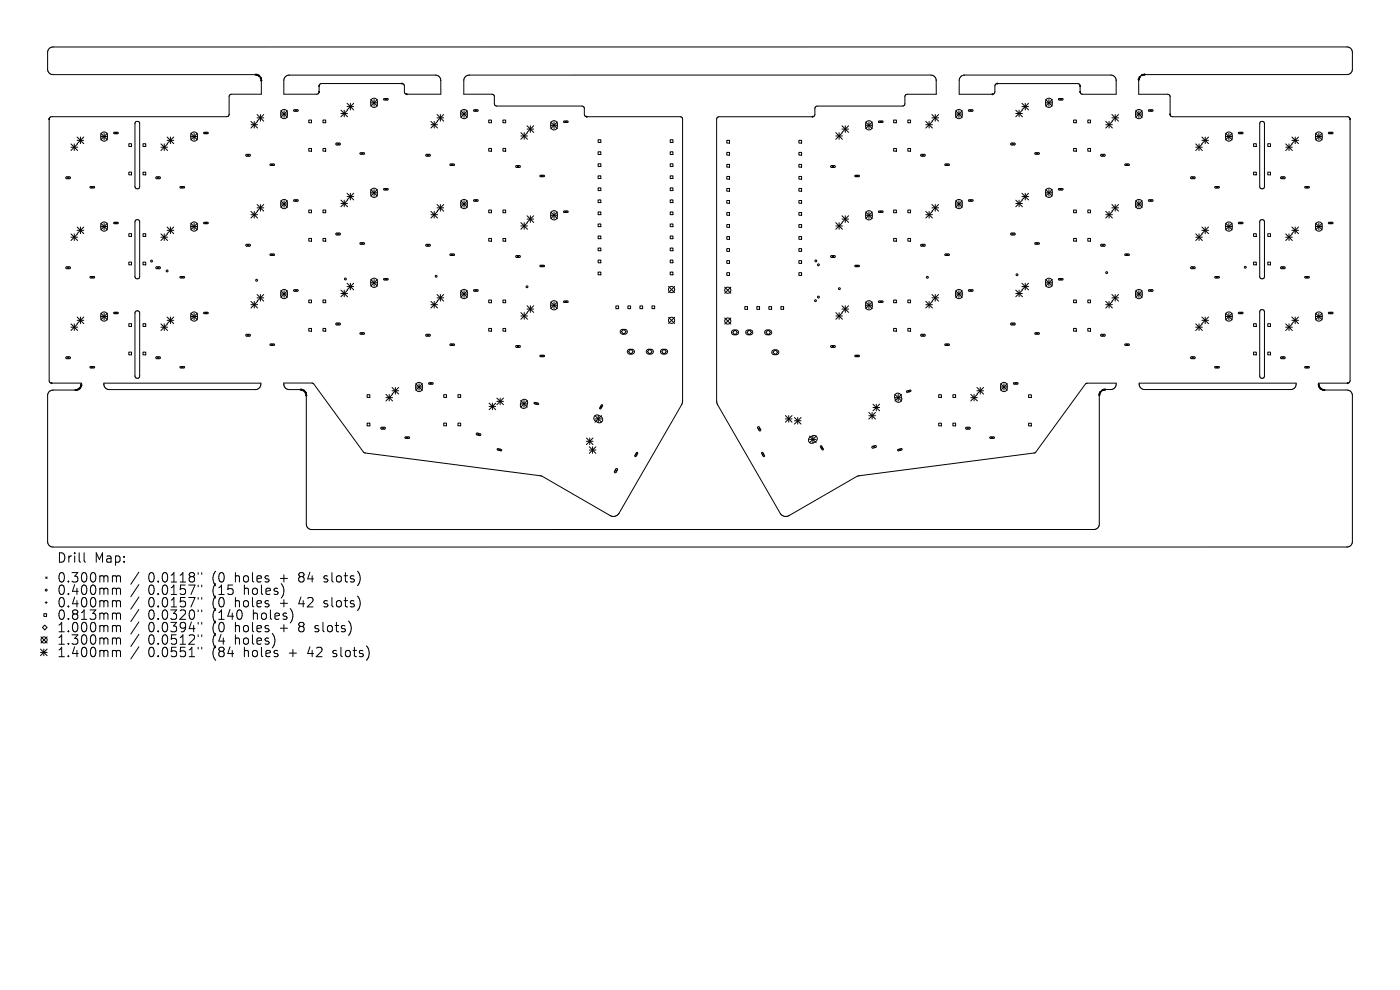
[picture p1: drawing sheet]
<svg xmlns="http://www.w3.org/2000/svg" width="297mm" height="210mm" viewBox="0 0 297 210" stroke-linecap="round" stroke-linejoin="round" font-family="sans-serif">
<defs><g id="words">
<g font-size="2.8">
<text x="12" y="119.6">Drill</text>
<text x="20" y="119.6">Map:</text>
<text x="12" y="123.8">0.300mm</text>
<text x="31.4" y="123.8">0.0118&quot;</text>
<text x="45.2" y="123.8">(0</text>
<text x="50.1" y="123.8">holes</text>
<text x="59.9" y="123.8">+</text>
<text x="64.1" y="123.8">84</text>
<text x="69.6" y="123.8">slots)</text>
<text x="12" y="126.5">0.400mm</text>
<text x="12" y="129.1">0.400mm</text>
<text x="12" y="131.8">0.813mm</text>
<text x="31.4" y="126.5">0.0157&quot;</text>
<text x="31.4" y="129.1">0.0157&quot;</text>
<text x="31.4" y="131.8">0.0320&quot;</text>
<text x="45.2" y="126.5">(15</text>
<text x="45.2" y="129.1">(0</text>
<text x="45.2" y="131.8">(140</text>
<text x="50.1" y="129.1">holes</text>
<text x="52" y="126.5">holes)</text>
<text x="53.9" y="131.8">holes)</text>
<text x="59.9" y="129.1">+</text>
<text x="64.1" y="129.1">42</text>
<text x="69.6" y="129.1">slots)</text>
<text x="12" y="134.4">1.000mm</text>
<text x="12" y="137">1.300mm</text>
<text x="31.4" y="134.4">0.0394&quot;</text>
<text x="31.4" y="137">0.0512&quot;</text>
<text x="45.2" y="134.4">(0</text>
<text x="45.2" y="137">(4</text>
<text x="50.1" y="134.4">holes</text>
<text x="50.1" y="137">holes)</text>
<text x="59.9" y="134.4">+</text>
<text x="64.1" y="134.4">8</text>
<text x="67.7" y="134.4">slots)</text>
<text x="12" y="139.7">1.400mm</text>
<text x="31.4" y="139.7">0.0551&quot;</text>
<text x="45.2" y="139.7">(84</text>
<text x="52" y="139.7">holes</text>
<text x="61.8" y="139.7">+</text>
<text x="66" y="139.7">42</text>
<text x="71.5" y="139.7">slots)</text>
</g>
</g></defs>
<g fill="none" stroke="#000" stroke-width=".21">
<path d="M54.4 15.9h.1M54.4 15.9h.3M54.7 15.9h.1M54.7 15.9l.2 .1M54.9 16h.1M54.9 16l.2 .2M55.1 16.2h.1M55.1 16.2l.1 .2M55.2 16.4h.1M55.2 16.4l.1 .2M55.3 16.6h.1M55.3 16.6l.1 .2"/>
<path d="M55.4 16.8h.1M55.4 16.8v.3M55.4 17.1v2.9h-6.3l-.4 .2-.1 4.1-.3 .4-37.3 .1-.5 .2-.1 55.8 .2 .4 .3 .1h6.4v.2M55.4 17.1h.1M60.5 16.3l.8-.4h31.1a1.14 1.14 0 0 1 1.1 1.2v2.9h-7.4l-.3-.3v-1.6l-.5-.4h-17.1l-.5 .4v1.6l-.3 .3h-7.2v-2.9zM93.5 17.1h.1M198.6 17.1a1.14 1.14 0 0 0-1.1-1.2h-98a1.15 1.15 0 0 0-1.1 1.2v2.9h6.1l.4 .5v1.7l.3 .3h18.3l.4 .3 .1 1.6 .5 .4h19.8l.5 .3v60.2l-.2 .6-13.3 23M198.6 17.1v2.9h-6.3l-.3 .5-.1 1.7-.3 .3h-18.2l-.5 .3-.1 1.6-.4 .4h-19.9l-.4 .3v60.2l.2 .6 13.2 23M198.6 17.1h.1M203.8 16.3l.8-.4h31a1.15 1.15 0 0 1 1.2 1.2v2.9h-7.3l-.3-.3-.1-1.6-.5-.4h-17l-.5 .4-.1 1.6-.3 .3h-7.2v-2.9zM241.6 17.1v2.9h6.1l.4 .2 .1 4.1 .4 .4 37.3 .1 .4 .2 .1 55.8-.2 .4-.3 .1h-6.1l-.1 .2M241.6 17.1h.1"/>
<path d="M241.6 16.8h.1M241.6 16.8v.3M241.7 16.6l-.1 .2M241.7 16.6h.1M241.8 16.4l-.1 .2M241.8 16.4h.1M241.9 16.2l-.1 .2M241.9 16.2h.1M242.1 16l-.2 .2M242.1 16h.1M242.3 15.9l-.2 .1M242.3 15.9h.1"/>
<path d="M242.6 15.8h43.2a1.14 1.14 0 0 0 1.1-1.1v-3.6a1.14 1.14 0 0 0-1.1-1.1h-274.6a1.14 1.14 0 0 0-1.1 1.1v3.6a1.15 1.15 0 0 0 1.1 1.1l43.2 .1M242.6 15.8l-.3 .1M242.6 15.8h.1M14 37.6l.8-.1 .2 .2-.2 .2h-.7l-.1-.1zM14.3 37.7h.4M14.5 37.5v.4M15.1 30.5l1.4 1.4M15.1 31.2h1.4M15.8 30.5v1.4M16.4 29.1l1.4 1.4M16.4 29.8h1.4M16.5 30.5l-1.4 1.4"/>
<path d="M17.1 29.1v1.4M17.8 29.1l-1.4 1.4M19.1 39.6h.8l.2 .1-.1 .2h-.8zM19.4 39.6l.3 .3M19.7 39.6l-.3 .3M21.4 28.3l1.4 1.4M21.4 29h1.4M21.6 28.2a.7 .7 0 0 1 .8-.2 .7 .7 0 0 1 .4 .7v.5a.7 .7 0 0 1-.7 .7 .7 .7 0 0 1-.7-.7v-.6zM22.1 28.3v1.4M22.8 28.3l-1.4 1.4M24.1 28.1h.9l.1 .1-.9 .2zM24.4 28.1l.4 .3"/>
<path d="M24.8 28.1l-.4 .3M27.3 30.5h.6v.6h-.6zM27.3 36.5h.6v.6h-.6zM28.8 25.9l.3-.2a.44 .44 0 0 1 .5 .5v13.4a.5 .5 0 0 1-.5 .5 .5 .5 0 0 1-.5-.5v-13.4zM30.3 30.5h.6v.6h-.6zM30.3 36.5h.6v.6h-.6zM33.1 37.6l.8-.1 .1 .2-.1 .2h-.7l-.2-.1zM33.3 37.7h.4M33.5 37.5v.4M34.1 31.2h1.5M34.1 30.5l1.5 1.4M34.8 30.5v1.4"/>
<path d="M35.5 29.8h1.4M35.5 29.1l1.4 1.4M35.6 30.5l-1.5 1.4M36.2 29.1v1.4M36.9 29.1l-1.4 1.4M38.2 39.6h.8l.2 .1-.2 .2h-.7zM38.5 39.6l.3 .3M38.8 39.6l-.3 .3M40.5 29h1.4M40.5 28.3l1.4 1.4M40.7 28.2a.7 .7 0 0 1 .7-.2 .7 .7 0 0 1 .5 .7v.5a.7 .7 0 0 1-.7 .7 .7 .7 0 0 1-.7-.7v-.6zM41.2 28.3v1.4"/>
<path d="M41.9 28.3l-1.4 1.4M43.2 28.1h.9l.1 .1-.9 .2zM43.5 28.1l.3 .3M43.8 28.1l-.3 .3M52.2 32.8l.8-.1 .1 .3-.1 .1h-.7l-.2-.1zM52.4 32.9h.4M52.6 32.7v.4M53.2 25.8l1.4 1.4M53.2 26.5h1.4M53.9 25.8v1.4M54.5 24.3l1.4 1.4M54.5 25h1.4"/>
<path d="M54.6 25.8l-1.4 1.4M55.2 24.3v1.4M55.9 24.3l-1.4 1.4M57.3 34.8h.8l.2 .2-.2 .1h-.7zM57.6 34.8l.3 .3M57.9 34.8l-.3 .3M59.6 23.5l1.4 1.4M59.6 24.2h1.4M59.8 23.4a.7 .7 0 0 1 .7-.1 .7 .7 0 0 1 .5 .6v.6a.7 .7 0 0 1-.7 .7 .7 .7 0 0 1-.7-.7v-.7zM60.3 23.5v1.4M61 23.5l-1.4 1.4M62.3 23.3h.9l.1 .2-.9 .1z"/>
<path d="M62.6 23.3l.3 .3M62.9 23.3l-.3 .3M65.5 25.5h.6v.5h-.6zM65.5 31.5h.6v.6h-.6zM68.5 25.5h.6v.5h-.6zM68.5 31.5h.6v.6h-.6zM71.3 30.4h.8l.1 .2-.1 .1h-.7l-.2-.1zM71.5 30.6h.4M71.7 30.3v.5M72.3 23.4l1.4 1.4M72.3 24.1h1.4M73 23.4v1.4"/>
<path d="M73.6 21.9l1.4 1.4M73.6 22.6h1.4M73.7 23.4l-1.4 1.4M74.3 21.9v1.4M75 21.9l-1.4 1.4M76.4 32.5l.8-.1 .1 .2-.8 .1zM76.7 32.4l.3 .3M77 32.4l-.3 .3M78.7 21.1l1.4 1.4M78.7 21.8h1.4M78.9 21a.7 .7 0 0 1 .7-.1 .7 .7 0 0 1 .5 .6v.6a.7 .7 0 0 1-.7 .7 .7 .7 0 0 1-.7-.7v-.7zM79.4 21.1v1.4"/>
<path d="M80.1 21.1l-1.4 1.4M81.4 21l.8-.1 .2 .2-.9 .1zM81.7 20.9l.3 .3M81.7 40l.3 .3M82 20.9l-.3 .3M82 40l-.3 .3M90.4 32.8l.7-.1 .2 .3-.2 .1h-.6l-.2-.1zM90.6 32.9h.4M90.8 32.7v.4M91.4 26.5h1.4M91.4 25.8l1.4 1.4M92.1 25.8v1.4"/>
<path d="M92.7 25h1.4M92.7 24.3l1.4 1.4M92.8 25.8l-1.4 1.4M93.4 24.3v1.4M94.1 24.3l-1.4 1.4M95.5 34.8h.8l.1 .2-.1 .1h-.7zM95.8 34.8l.3 .3M96.1 34.8l-.3 .3M97.7 24.2h1.4M97.7 23.5l1.4 1.4M97.9 23.4a.7 .7 0 0 1 .8-.1 .7 .7 0 0 1 .4 .6v.6a.7 .7 0 0 1-.7 .7 .7 .7 0 0 1-.7-.7l.1-.7zM98.4 23.5v1.4"/>
<path d="M99.1 23.5l-1.4 1.4M100.5 23.3h.8l.2 .2-.9 .1zM100.8 23.3l.3 .3M101.1 23.3l-.3 .3M103.7 25.5h.6v.5h-.6zM103.7 31.5h.6v.6h-.6zM106.7 25.5h.6v.5h-.6zM106.7 31.5h.6v.6h-.6zM109.5 35.2l.7-.1 .2 .3-.2 .1h-.6l-.2-.1zM109.7 35.3h.4M109.9 35.1v.4M110.5 28.1l1.4 1.4"/>
<path d="M110.5 28.8h1.4M111.2 28.1v1.4M111.8 26.7l1.4 1.4M111.8 27.4h1.4M111.9 28.1l-1.4 1.4M112.5 26.7v1.4M113.2 26.7l-1.4 1.4M114.6 37.2h.8l.1 .1-.1 .2h-.7zM114.9 37.2l.3 .3M115.2 37.2l-.3 .3M116.8 25.9l1.4 1.4M116.8 26.6h1.4"/>
<path d="M117 25.8a.7 .7 0 0 1 .8-.1 .7 .7 0 0 1 .4 .6v.6a.7 .7 0 0 1-.7 .7 .7 .7 0 0 1-.7-.7v-.7zM117.5 25.9v1.4M118.2 25.9l-1.4 1.4M119.6 25.7h.8l.1 .2-.8 .1zM119.9 25.7l.3 .3M120.2 25.7l-.3 .3M126.9 29.6h.6v.6h-.6zM126.9 32.2h.6v.6h-.6zM126.9 34.7h.6v.6h-.6zM126.9 37.3h.6v.6h-.6zM126.9 39.9h.6v.5h-.6zM142.2 29.6h.6v.6h-.6z"/>
<path d="M142.2 32.2h.6v.6h-.6zM142.2 34.7h.6v.6h-.6zM142.2 37.3h.6v.6h-.6zM142.2 39.9h.6v.5h-.6zM154.2 29.8h.6v.6h-.6zM154.2 32.3h.6v.6h-.6zM154.2 34.9h.6v.6h-.6zM154.2 37.4h.6v.6h-.6zM154.2 40h.6v.6h-.6zM169.5 29.8h.6v.6h-.6zM169.5 32.3h.6v.6h-.6zM169.5 34.9h.6v.6h-.6z"/>
<path d="M169.5 37.4h.6v.6h-.6zM169.5 40h.6v.6h-.6zM176.3 35.2l.7-.1 .2 .3-.2 .1h-.6l-.2-.1zM176.5 35.3h.4M176.7 35.1v.4M177.3 28.1l1.4 1.4M177.3 28.8h1.4M178 28.1v1.4M178.6 27.4h1.4M178.6 26.7l1.4 1.4M178.7 28.1l-1.4 1.4M179.3 26.7v1.4"/>
<path d="M180 26.7l-1.4 1.4M181.4 37.2h.8l.1 .1-.1 .2h-.7zM181.7 37.2l.3 .3M182 37.2l-.3 .3M183.6 26.6h1.4M183.6 25.9l1.4 1.4M183.8 25.8a.7 .7 0 0 1 .8-.1 .7 .7 0 0 1 .4 .6v.6a.7 .7 0 0 1-.7 .7 .7 .7 0 0 1-.7-.7l.1-.7zM184.3 25.9v1.4M185 25.9l-1.4 1.4M186.4 25.7h.8l.2 .1-.2 .2h-.7zM186.7 25.7l.3 .3M187 25.7l-.3 .3"/>
<path d="M189.6 25.5h.6v.5h-.6zM189.6 31.5h.6v.6h-.6zM192.6 25.5h.6v.5h-.6zM192.6 31.5h.6v.6h-.6zM195.4 32.8l.7-.1 .2 .3-.2 .1h-.6l-.2-.1zM195.6 32.9h.4M195.8 32.7v.4M196.4 26.5h1.4M196.4 25.8l1.4 1.4M197.1 25.8v1.4M197.7 25h1.4M197.7 24.3l1.4 1.4"/>
<path d="M197.8 25.8l-1.4 1.4M198.4 24.3v1.4M199.1 24.3l-1.4 1.4M200.5 34.8h.8l.1 .2-.1 .1h-.8zM200.8 34.8l.3 .3M201.1 34.8l-.3 .3M202.7 24.2h1.4M202.7 23.5l1.4 1.4M202.9 23.4a.7 .7 0 0 1 .8-.1 .7 .7 0 0 1 .4 .6v.6a.7 .7 0 0 1-.7 .7 .7 .7 0 0 1-.7-.7v-.7zM203.4 23.5v1.4M204.1 23.5l-1.4 1.4M205.5 23.3h.8l.1 .2-.1 .1h-.7z"/>
<path d="M205.8 23.3l.3 .3M206.1 23.3l-.3 .3M214.4 30.4h.8l.2 .2-.2 .1h-.7l-.1-.1zM214.7 30.6h.4M214.9 30.3v.5M215.5 24.1h1.4M215.5 23.4l1.4 1.4M216.2 23.4v1.4M216.8 22.6h1.4M216.8 21.9l1.4 1.4M216.9 23.4l-1.4 1.4M217.5 21.9v1.4"/>
<path d="M218.2 21.9l-1.4 1.4M219.6 32.5l.8-.1 .1 .2-.1 .1h-.8zM219.9 32.4l.3 .3M220.2 32.4l-.3 .3M221.8 21.8h1.4M221.8 21.1l1.4 1.4M222 21a.7 .7 0 0 1 .8-.1 .7 .7 0 0 1 .4 .6v.6a.7 .7 0 0 1-.7 .7 .7 .7 0 0 1-.7-.7v-.7zM222.5 21.1v1.4M223.2 21.1l-1.4 1.4M224.6 21l.8-.1 .1 .2-.8 .1zM224.9 20.9l.3 .3M224.9 40l.3 .3"/>
<path d="M225.2 20.9l-.3 .3M225.2 40l-.3 .3M227.8 25.5h.5v.5h-.5zM227.8 31.5h.5v.6h-.5zM230.8 25.5h.6v.5h-.6zM230.8 31.5h.6v.6h-.6zM233.5 32.8l.8-.1 .2 .3-.2 .1h-.7l-.1-.1zM233.8 32.9h.4M234 32.7v.4M234.6 26.5h1.4M234.6 25.8l1.4 1.4M235.3 25.8v1.4"/>
<path d="M235.9 25h1.4M235.9 24.3l1.4 1.4M236 25.8l-1.4 1.4M236.6 24.3v1.4M237.3 24.3l-1.4 1.4M238.6 34.8h.9l.1 .2-.1 .1h-.8zM238.9 34.8l.3 .3M239.2 34.8l-.3 .3M240.9 24.2h1.4M240.9 23.5l1.4 1.4M241.1 23.4a.7 .7 0 0 1 .8-.1 .7 .7 0 0 1 .4 .6v.6a.7 .7 0 0 1-.7 .7 .7 .7 0 0 1-.7-.7v-.7zM241.6 23.5v1.4"/>
<path d="M242.3 23.5l-1.4 1.4M243.7 23.3h.8l.1 .2-.8 .1zM244 23.3l.3 .3M244.3 23.3l-.3 .3M252.6 37.6l.8-.1 .2 .2-.2 .2h-.7l-.1-.1zM252.9 37.7h.4M253.1 37.5v.4M253.7 31.2h1.4M253.7 30.5l1.4 1.4M254.4 30.5v1.4M255 29.8h1.4M255 29.1l1.4 1.4"/>
<path d="M255.1 30.5l-1.4 1.4M255.7 29.1v1.4M256.4 29.1l-1.4 1.4M257.7 39.6h.9l.1 .1-.1 .2h-.8zM258 39.6l.3 .3M258.3 39.6l-.3 .3M260 29h1.4M260 28.3l1.4 1.4M260.2 28.2a.7 .7 0 0 1 .8-.2 .7 .7 0 0 1 .4 .7v.5a.7 .7 0 0 1-.7 .7 .7 .7 0 0 1-.7-.7v-.6zM260.7 28.3v1.4M261.4 28.3l-1.4 1.4M262.8 28.1h.8l.1 .1-.9 .2z"/>
<path d="M263.1 28.1l.3 .3M263.4 28.1l-.3 .3M265.9 30.5h.6v.6h-.6zM265.9 36.5h.6v.6h-.6zM267.4 25.9l.3-.2a.44 .44 0 0 1 .5 .5v13.4a.5 .5 0 0 1-.5 .5 .5 .5 0 0 1-.5-.5v-13.4zM269 30.5h.5v.6h-.5zM269 36.5h.5v.6h-.5zM271.7 37.6l.8-.1 .2 .2-.2 .2h-.7l-.1-.1zM272 37.7h.4M272.2 37.5v.4M272.8 31.2h1.4M272.8 30.5l1.4 1.4"/>
<path d="M273.5 30.5v1.4M274.1 29.8h1.4M274.1 29.1l1.4 1.4M274.2 30.5l-1.4 1.4M274.8 29.1v1.4M275.5 29.1l-1.4 1.4M276.8 39.6h.8l.2 .1-.1 .2h-.8zM277.1 39.6l.3 .3M277.4 39.6l-.3 .3M279.1 29h1.4M279.1 28.3l1.4 1.4M279.3 28.2a.7 .7 0 0 1 .8-.2 .7 .7 0 0 1 .4 .7v.5a.7 .7 0 0 1-.7 .7 .7 .7 0 0 1-.7-.7v-.6z"/>
<path d="M279.8 28.3v1.4M280.5 28.3l-1.4 1.4M281.8 28.1h.9l.1 .1-.1 .2h-.8zM282.2 28.1l.3 .3M282.5 28.1l-.3 .3M14 56.7l.8-.1 .2 .2-.2 .2h-.7l-.1-.1zM14.3 56.8h.4M14.5 56.6v.4M15.1 49.6l1.4 1.4M15.1 50.3h1.4M15.8 49.6v1.4M16.4 48.2l1.4 1.4"/>
<path d="M16.4 48.9h1.4M16.5 49.6l-1.4 1.4M17.1 48.2v1.4M17.8 48.2l-1.4 1.4M19.1 58.7h.8l.2 .1-.1 .2h-.8zM19.4 58.7l.3 .3M19.7 58.7l-.3 .3M21.4 47.4l1.4 1.4M21.4 48.1h1.4M21.6 47.3a.7 .7 0 0 1 .8-.2 .7 .7 0 0 1 .4 .7v.5a.7 .7 0 0 1-.7 .7 .7 .7 0 0 1-.7-.7v-.6zM22.1 47.4v1.4M22.8 47.4l-1.4 1.4"/>
<path d="M24.1 47.2h.9l.1 .1-.9 .2zM24.4 47.2l.4 .3M24.8 47.2l-.4 .3M27.3 49.6h.6v.6h-.6zM27.3 55.6h.6v.6h-.6zM28.8 46.7l.3-.1a.44 .44 0 0 1 .5 .5v11.5a.5 .5 0 0 1-.5 .5 .5 .5 0 0 1-.5-.5v-11.5zM30.3 49.6h.6v.6h-.6zM30.3 55.6h.6v.6h-.6zM33.1 56.7l.8-.1 .1 .2-.1 .2h-.7l-.2-.1zM33.3 56.8h.4M33.5 56.6v.4M34.1 50.3h1.5"/>
<path d="M34.1 49.6l1.5 1.4M34.8 49.6v1.4M35.5 48.9h1.4M35.5 48.2l1.4 1.4M35.6 49.6l-1.5 1.4M36.2 48.2v1.4M36.9 48.2l-1.4 1.4M38.2 58.7h.8l.2 .1-.2 .2h-.7zM38.5 58.7l.3 .3M38.8 58.7l-.3 .3M40.5 47.4l1.4 1.4M40.5 48.1h1.4"/>
<path d="M40.7 47.3a.7 .7 0 0 1 .7-.2 .7 .7 0 0 1 .5 .7v.5a.7 .7 0 0 1-.7 .7 .7 .7 0 0 1-.7-.7v-.6zM41.2 47.4v1.4M41.9 47.4l-1.4 1.4M43.2 47.2h.9l.1 .1-.9 .2zM43.5 47.2l.3 .3M43.8 47.2l-.3 .3M52.2 51.9l.8-.1 .1 .3-.1 .1h-.7l-.2-.1zM52.4 52h.4M52.6 51.8v.4M53.2 44.8l1.4 1.4M53.2 45.5h1.4M53.9 44.8v1.4"/>
<path d="M54.5 43.4l1.4 1.4M54.5 44.1h1.4M54.6 44.8l-1.4 1.4M55.2 43.4v1.4M55.9 43.4l-1.4 1.4M57.3 53.9h.8l.2 .1-.2 .2h-.7zM57.6 53.9l.3 .3M57.9 53.9l-.3 .3M59.6 42.6l1.4 1.4M59.6 43.3h1.4M59.8 42.5a.7 .7 0 0 1 .7-.1 .7 .7 0 0 1 .5 .6v.6a.7 .7 0 0 1-.7 .7 .7 .7 0 0 1-.7-.7v-.7zM60.3 42.6v1.4"/>
<path d="M61 42.6l-1.4 1.4M62.3 42.4h.9l.1 .2-.9 .1zM62.6 42.4l.3 .3M62.9 42.4l-.3 .3M65.5 44.6h.6v.5h-.6zM65.5 50.6h.6v.6h-.6zM68.5 44.5h.6v.6h-.6zM68.5 50.6h.6v.6h-.6zM71.3 49.5l.8-.1 .1 .3-.1 .1h-.7l-.2-.1zM71.5 49.6h.4M71.7 49.4v.4M72.3 42.5l1.4 1.4"/>
<path d="M72.3 43.2h1.4M73 42.5v1.4M73.6 41l1.4 1.4M73.6 41.7h1.4M73.7 42.5l-1.4 1.4M74.3 41v1.4M75 41l-1.4 1.4M76.4 51.5h.8l.1 .2-.8 .1zM76.7 51.5l.3 .3M77 51.5l-.3 .3M78.7 40.2l1.4 1.4M78.7 40.9h1.4"/>
<path d="M78.7 59.3l1.4 1.4M78.7 60h1.4M78.9 40.1a.7 .7 0 0 1 .7-.1 .7 .7 0 0 1 .5 .6v.6a.7 .7 0 0 1-.7 .7 .7 .7 0 0 1-.7-.7v-.7zM78.9 59.2a.7 .7 0 0 1 .7-.1 .7 .7 0 0 1 .5 .6v.6a.7 .7 0 0 1-.7 .7 .7 .7 0 0 1-.7-.7v-.7zM79.4 40.2v1.4M79.4 59.3v1.4M80.1 40.2l-1.4 1.4M80.1 59.3l-1.4 1.4M81.4 40h.8l.2 .2-.9 .1zM81.4 59.1h.8l.2 .2-.9 .1zM81.7 59.1l.3 .3M82 59.1l-.3 .3"/>
<path d="M90.4 51.9l.7-.1 .2 .3-.2 .1h-.6l-.2-.1zM90.6 52h.4M90.8 51.8v.4M91.4 45.5h1.4M91.4 44.8l1.4 1.4M92.1 44.8v1.4M92.7 44.1h1.4M92.7 43.4l1.4 1.4M92.8 44.8l-1.4 1.4M93.4 43.4v1.4M94.1 43.4l-1.4 1.4M95.5 53.9h.8l.1 .1-.1 .2h-.7z"/>
<path d="M95.8 53.9l.3 .3M96.1 53.9l-.3 .3M97.7 43.3h1.4M97.7 42.6l1.4 1.4M97.9 42.5a.7 .7 0 0 1 .8-.1 .7 .7 0 0 1 .4 .6v.6a.7 .7 0 0 1-.7 .7 .7 .7 0 0 1-.7-.7l.1-.7zM98.4 42.6v1.4M99.1 42.6l-1.4 1.4M100.5 42.4h.8l.2 .2-.9 .1zM100.8 42.4l.3 .3M101.1 42.4l-.3 .3M103.7 44.6h.6v.5h-.6zM103.7 50.6h.6v.6h-.6z"/>
<path d="M106.7 44.6h.6v.5h-.6zM106.7 50.6h.6v.6h-.6zM109.5 54.3l.7-.1 .2 .2-.2 .2h-.6l-.2-.1zM109.7 54.4h.4M109.9 54.2v.4M110.5 47.2l1.4 1.4M110.5 47.9h1.4M111.2 47.2v1.4M111.8 45.8l1.4 1.4M111.8 46.5h1.4M111.9 47.2l-1.4 1.4M112.5 45.8v1.4"/>
<path d="M113.2 45.8l-1.4 1.4M114.6 56.3h.8l.1 .1-.1 .2h-.7zM114.9 56.3l.3 .3M115.2 56.3l-.3 .3M116.8 45l1.4 1.4M116.8 45.7h1.4M117 44.9a.7 .7 0 0 1 .8-.2 .7 .7 0 0 1 .4 .7v.5a.7 .7 0 0 1-.7 .8 .7 .7 0 0 1-.7-.8v-.6zM117.5 45v1.4M118.2 45l-1.4 1.4M119.6 44.8h.8l.1 .1-.8 .2zM119.9 44.8l.3 .3M120.2 44.8l-.3 .3"/>
<path d="M126.9 42.4h.6v.6h-.6zM126.9 45h.6v.5h-.6zM126.9 47.5h.6v.6h-.6zM126.9 50.1h.6v.5h-.6zM126.9 52.6h.6v.6h-.6zM126.9 55.2h.6v.5h-.6zM126.9 57.7h.6v.6h-.6zM142.2 42.4h.6v.6h-.6zM142.2 45h.6v.5h-.6zM142.2 47.5h.6v.6h-.6zM142.2 50.1h.6v.5h-.6zM142.2 52.6h.6v.6h-.6z"/>
<path d="M142.2 55.2h.6v.5h-.6zM142.2 57.7h.6v.6h-.6zM154.2 42.5h.6v.6h-.6zM154.2 45.1h.6v.6h-.6zM154.2 47.6h.6v.6h-.6zM154.2 50.2h.6v.6h-.6zM154.2 52.7h.6v.6h-.6zM154.2 55.3h.6v.6h-.6zM154.2 57.8h.6v.6h-.6zM169.5 42.5h.6v.6h-.6zM169.5 45.1h.6v.6h-.6zM169.5 47.6h.6v.6h-.6z"/>
<path d="M169.5 50.2h.6v.6h-.6zM169.5 52.7h.6v.6h-.6zM169.5 55.3h.6v.6h-.6zM169.5 57.8h.6v.6h-.6zM176.3 54.3l.7-.1 .2 .2-.2 .2h-.6l-.2-.1zM176.5 54.4h.4M176.7 54.2v.4M177.3 47.9h1.4M177.3 47.2l1.4 1.4M178 47.2v1.4M178.6 46.5h1.4M178.6 45.8l1.4 1.4"/>
<path d="M178.7 47.2l-1.4 1.4M179.3 45.8v1.4M180 45.8l-1.4 1.4M181.4 56.3h.8l.1 .1-.1 .2h-.7zM181.7 56.3l.3 .3M182 56.3l-.3 .3M183.6 45.7h1.4M183.6 45l1.4 1.4M183.8 44.9a.7 .7 0 0 1 .8-.2 .7 .7 0 0 1 .4 .7v.5a.7 .7 0 0 1-.7 .8 .7 .7 0 0 1-.7-.8l.1-.6zM184.3 45v1.4M185 45l-1.4 1.4M186.4 44.8h.8l.2 .1-.2 .2h-.7z"/>
<path d="M186.7 44.8l.3 .3M187 44.8l-.3 .3M189.6 44.6h.6v.5h-.6zM189.6 50.6h.6v.6h-.6zM192.6 44.6h.6v.5h-.6zM192.6 50.6h.6v.6h-.6zM195.4 51.9l.7-.1 .2 .3-.2 .1h-.6l-.2-.1zM195.6 52h.4M195.8 51.8v.4M196.4 45.5h1.4M196.4 44.8l1.4 1.4M197.1 44.8v1.4"/>
<path d="M197.7 44.1h1.4M197.7 43.4l1.4 1.4M197.8 44.8l-1.4 1.4M198.4 43.4v1.4M199.1 43.4l-1.4 1.4M200.5 53.9h.8l.1 .1-.1 .2h-.8zM200.8 53.9l.3 .3M201.1 53.9l-.3 .3M202.7 43.3h1.4M202.7 42.6l1.4 1.4M202.9 42.5a.7 .7 0 0 1 .8-.1 .7 .7 0 0 1 .4 .6v.6a.7 .7 0 0 1-.7 .7 .7 .7 0 0 1-.7-.7v-.7zM203.4 42.6v1.4"/>
<path d="M204.1 42.6l-1.4 1.4M205.5 42.4h.8l.1 .1-.1 .2h-.7zM205.8 42.4l.3 .3M206.1 42.4l-.3 .3M214.4 49.5l.8-.1 .2 .3-.2 .1h-.7l-.1-.1zM214.7 49.6h.4M214.9 49.4v.4M215.5 43.2h1.4M215.5 42.5l1.4 1.4M216.2 42.5v1.4M216.8 41.7h1.4M216.8 41l1.4 1.4"/>
<path d="M216.9 42.5l-1.4 1.4M217.5 41v1.4M218.2 41l-1.4 1.4M219.6 51.5h.8l.1 .2-.1 .1h-.8zM219.9 51.5l.3 .3M220.2 51.5l-.3 .3M221.8 40.9h1.4M221.8 60h1.4M221.8 40.2l1.4 1.4M221.8 59.3l1.4 1.4M222 40.1a.7 .7 0 0 1 .8-.1 .7 .7 0 0 1 .4 .6v.6a.7 .7 0 0 1-.7 .7 .7 .7 0 0 1-.7-.7v-.7zM222 59.2a.7 .7 0 0 1 .8-.1 .7 .7 0 0 1 .4 .6v.6a.7 .7 0 0 1-.7 .7 .7 .7 0 0 1-.7-.7v-.7z"/>
<path d="M222.5 40.2v1.4M222.5 59.3v1.4M223.2 40.2l-1.4 1.4M223.2 59.3l-1.4 1.4M224.6 40h.8l.1 .2-.8 .1zM224.6 59.1h.8l.1 .2-.8 .1zM224.9 59.1l.3 .3M225.2 59.1l-.3 .3M227.8 44.5h.5v.6h-.5zM227.8 50.6h.5v.6h-.5zM230.8 44.6h.6v.5h-.6zM230.8 50.6h.6v.6h-.6z"/>
<path d="M233.5 51.9l.8-.1 .2 .3-.2 .1h-.7l-.1-.1zM233.8 52h.4M234 51.8v.4M234.6 45.5h1.4M234.6 44.8l1.4 1.4M235.3 44.8v1.4M235.9 44.1h1.4M235.9 43.4l1.4 1.4M236 44.8l-1.4 1.4M236.6 43.4v1.4M237.3 43.4l-1.4 1.4M238.6 53.9h.9l.1 .1-.1 .2h-.8z"/>
<path d="M238.9 53.9l.3 .3M239.2 53.9l-.3 .3M240.9 43.3h1.4M240.9 42.6l1.4 1.4M241.1 42.5a.7 .7 0 0 1 .8-.1 .7 .7 0 0 1 .4 .6v.6a.7 .7 0 0 1-.7 .7 .7 .7 0 0 1-.7-.7v-.7zM241.6 42.6v1.4M242.3 42.6l-1.4 1.4M243.7 42.4h.8l.1 .2-.8 .1zM244 42.4l.3 .3M244.3 42.4l-.3 .3M252.6 56.7l.8-.1 .2 .2-.2 .2h-.7l-.1-.1zM252.9 56.8h.4"/>
<path d="M253.1 56.6v.4M253.7 49.6l1.4 1.4M253.7 50.3h1.4M254.4 49.6v1.4M255 48.9h1.4M255 48.2l1.4 1.4M255.1 49.6l-1.4 1.4M255.7 48.2v1.4M256.4 48.2l-1.4 1.4M257.7 58.7h.9l.1 .1-.1 .2h-.8zM258 58.7l.3 .3M258.3 58.7l-.3 .3"/>
<path d="M260 48.1h1.4M260 47.4l1.4 1.4M260.2 47.3a.7 .7 0 0 1 .8-.2 .7 .7 0 0 1 .4 .7v.5a.7 .7 0 0 1-.7 .7 .7 .7 0 0 1-.7-.7v-.6zM260.7 47.4v1.4M261.4 47.4l-1.4 1.4M262.8 47.2h.8l.1 .1-.9 .2zM263.1 47.2l.3 .3M263.4 47.2l-.3 .3M265.9 49.6h.6v.6h-.6zM265.9 55.6h.6v.6h-.6zM267.4 46.7l.3-.1a.44 .44 0 0 1 .5 .5v11.5a.5 .5 0 0 1-.5 .5 .5 .5 0 0 1-.5-.5v-11.5zM269 49.6h.5v.6h-.5z"/>
<path d="M269 55.6h.5v.6h-.5zM271.7 56.7l.8-.1 .2 .2-.2 .2h-.7l-.1-.1zM272 56.8h.4M272.2 56.6v.4M272.8 50.3h1.4M272.8 49.6l1.4 1.4M273.5 49.6v1.4M274.1 48.9h1.4M274.1 48.2l1.4 1.4M274.2 49.6l-1.4 1.4M274.8 48.2v1.4M275.5 48.2l-1.4 1.4"/>
<path d="M276.8 58.7h.8l.2 .1-.1 .2h-.8zM277.1 58.7l.3 .3M277.4 58.7l-.3 .3M279.1 48.1h1.4M279.1 47.4l1.4 1.4M279.3 47.3a.7 .7 0 0 1 .8-.2 .7 .7 0 0 1 .4 .7v.5a.7 .7 0 0 1-.7 .7 .7 .7 0 0 1-.7-.7v-.6zM279.8 47.4v1.4M280.5 47.4l-1.4 1.4M281.8 47.2h.9l.1 .1-.1 .1-.8 .1zM282.2 47.2l.3 .3M282.5 47.2l-.3 .3M14 75.7h.8l.2 .2-.2 .2h-.7l-.1-.1z"/>
<path d="M14.3 75.9h.4M14.5 75.7v.4M15.1 68.7l1.4 1.4M15.1 69.4h1.4M15.8 68.7v1.4M16.4 67.2l1.4 1.5M16.4 68h1.4M16.5 68.7l-1.4 1.4M17.1 67.2v1.5M17.8 67.2l-1.4 1.5M19.1 77.8l.8-.1 .2 .2-.1 .1h-.8zM19.4 77.7l.3 .3"/>
<path d="M19.7 77.7l-.3 .3M21.4 66.4l1.4 1.4M21.4 67.1h1.4M21.6 66.4a.7 .7 0 0 1 .8-.2 .7 .7 0 0 1 .4 .7v.5a.7 .7 0 0 1-.7 .7 .7 .7 0 0 1-.7-.7v-.7zM22.1 66.4v1.4M22.8 66.4l-1.4 1.4M24.1 66.3l.9-.1 .1 .2-.1 .1h-.8zM24.4 66.2l.4 .3M24.8 66.2l-.4 .3M27.3 68.7h.6v.5h-.6zM27.3 74.7h.6v.6h-.6zM28.8 66.1l.3-.2a.44 .44 0 0 1 .5 .5v13.3a.5 .5 0 0 1-.5 .5 .5 .5 0 0 1-.5-.5v-13.3z"/>
<path d="M30.3 68.7h.6v.5h-.6zM30.3 74.7h.6v.6h-.6zM33.1 75.7h.8l.1 .2-.1 .2h-.7l-.2-.2zM33.3 75.9h.4M33.5 75.7v.4M34.1 69.4h1.5M34.1 68.7l1.5 1.4M34.8 68.7v1.4M35.5 68h1.4M35.5 67.2l1.4 1.5M35.6 68.7l-1.5 1.4M36.2 67.2v1.5"/>
<path d="M36.9 67.2l-1.4 1.5M38.2 77.8l.8-.1 .2 .2-.2 .1h-.7zM38.5 77.7l.3 .3M38.8 77.7l-.3 .3M40.5 66.4l1.4 1.4M40.5 67.1h1.4M40.7 66.4a.7 .7 0 0 1 .7-.2 .7 .7 0 0 1 .5 .7v.5a.7 .7 0 0 1-.7 .7 .7 .7 0 0 1-.7-.7v-.7zM41.2 66.4v1.4M41.9 66.4l-1.4 1.4M43.2 66.3l.9-.1 .1 .2-.9 .1zM43.5 66.2l.3 .3M43.8 66.2l-.3 .3"/>
<path d="M52.2 71l.8-.1 .1 .2-.1 .2h-.7l-.2-.1zM52.4 71.1h.4M52.6 70.9v.4M53.2 63.9l1.4 1.4M53.2 64.6h1.4M53.9 63.9v1.4M54.5 62.5l1.4 1.4M54.5 63.2h1.4M54.6 63.9l-1.4 1.4M55.2 62.5v1.4M55.9 62.5l-1.4 1.4M57.3 73h.8l.2 .1-.2 .2h-.7z"/>
<path d="M57.6 73l.3 .3M57.9 73l-.3 .3M59.6 61.7l1.4 1.4M59.6 62.4h1.4M59.8 61.6a.7 .7 0 0 1 .7-.2 .7 .7 0 0 1 .5 .7v.6a.7 .7 0 0 1-.7 .7 .7 .7 0 0 1-.7-.7v-.7zM60.3 61.7v1.4M61 61.7l-1.4 1.4M62.3 61.5h.9l.1 .1-.9 .2zM62.6 61.5l.3 .3M62.9 61.5l-.3 .3M65.5 63.6h.6v.6h-.6zM65.5 69.7h.6v.5h-.6z"/>
<path d="M68.5 63.6h.6v.6h-.6zM68.5 69.7h.6v.5h-.6zM71.3 68.6l.8-.1 .1 .3-.1 .1h-.7l-.2-.1zM71.5 68.7h.4M71.7 68.5v.4M72.3 61.5l1.4 1.5M72.3 62.2h1.4M73 61.5v1.5M73.6 60.1l1.4 1.4M73.6 60.8h1.4M73.7 61.5l-1.4 1.5M74.3 60.1v1.4"/>
<path d="M75 60.1l-1.4 1.4M76.4 70.6h.8l.1 .2-.8 .1zM76.7 70.6l.3 .3M77 70.6l-.3 .3M90.4 71l.7-.1 .2 .2-.2 .2h-.6l-.2-.1zM90.6 71.1h.4M90.8 70.9v.4M91.4 64.6h1.4M91.4 63.9l1.4 1.4M92.1 63.9v1.4M92.7 63.2h1.4M92.7 62.5l1.4 1.4"/>
<path d="M92.8 63.9l-1.4 1.4M93.4 62.5v1.4M94.1 62.5l-1.4 1.4M95.5 73h.8l.1 .1-.1 .2h-.7zM95.8 73l.3 .3M96.1 73l-.3 .3M97.7 62.4h1.4M97.7 61.7l1.4 1.4M97.9 61.6a.7 .7 0 0 1 .8-.2 .7 .7 0 0 1 .4 .7v.6a.7 .7 0 0 1-.7 .7 .7 .7 0 0 1-.7-.7l.1-.7zM98.4 61.7v1.4M99.1 61.7l-1.4 1.4M100.5 61.5h.8l.2 .1-.9 .2z"/>
<path d="M100.8 61.5l.3 .3M101.1 61.5l-.3 .3M103.7 63.6h.6v.6h-.6zM103.7 69.7h.6v.5h-.6zM106.7 63.6h.6v.6h-.6zM106.7 69.7h.6v.5h-.6zM109.5 73.4l.7-.1 .2 .2-.2 .2h-.6l-.2-.1zM109.7 73.5h.4M109.9 73.3v.4M110.5 66.3l1.4 1.4M110.5 67h1.4M111.2 66.3v1.4"/>
<path d="M111.8 64.9l1.4 1.4M111.8 65.6h1.4M111.9 66.3l-1.4 1.4M112.5 64.9v1.4M113.2 64.9l-1.4 1.4M114.6 75.4h.8l.1 .1-.1 .2h-.7zM114.9 75.4l.3 .3M115.2 75.4l-.3 .3M116.8 64.1l1.4 1.4M116.8 64.8h1.4M117 64a.7 .7 0 0 1 .8-.2 .7 .7 0 0 1 .4 .7v.5a.7 .7 0 0 1-.7 .7 .7 .7 0 0 1-.7-.7v-.6zM117.5 64.1v1.4"/>
<path d="M118.2 64.1l-1.4 1.4M119.6 63.9h.8l.1 .1-.8 .2zM119.9 63.9l.3 .3M120.2 63.9l-.3 .3M130.6 64.9h.6v.6h-.6zM131.7 70l.3-.1h.8l.3 .3-.1 .4-.3 .3-.8-.1-.3-.3zM132.3 69.9l.5 .5-.5 .5-.5-.5zM133.2 64.9h.6v.6h-.6zM133.2 74.2l.3-.1h.8l.3 .3-.1 .4-.3 .3-.8-.1-.3-.3zM133.3 74.6l.5-.5 .5 .5-.5 .5zM135.8 64.9h.5v.6h-.5zM137.2 74.2l.4-.1h.7l.3 .3v.4l-.4 .3-.8-.1-.3-.3z"/>
<path d="M137.9 74.1l.5 .5-.5 .5-.5-.5zM138.3 64.9h.6v.6h-.6zM140.3 74.2l.3-.1h.7l.3 .3v.4l-.4 .3-.8-.1-.3-.3zM140.4 74.6l.5-.5 .5 .5-.5 .5zM141.8 60.8l1.3 1.3M141.8 67.3l1.3 1.3M143.1 60.8l-1.3 1.3M143.1 67.3l-1.3 1.3M153.7 60.9l1.3 1.3M153.7 67.4l1.3 1.4M155 60.9l-1.3 1.3M155 67.4l-1.3 1.4"/>
<path d="M155.3 70.2l.3-.2h.8l.2 .3 .1 .4-.4 .3h-.8l-.3-.4zM155.4 70.5l.5-.5 .5 .5-.5 .5zM158 65h.6v.6h-.6zM158.3 70.2l.4-.2h.7l.3 .3v.4l-.4 .3h-.8l-.3-.4zM158.9 70l.6 .5-.6 .5-.5-.5zM160.6 65h.5v.6h-.5zM162.4 70.2l.3-.2h.7l.3 .3v.4l-.4 .3h-.8l-.3-.4zM162.5 70.5l.5-.5 .5 .5-.5 .5zM163.1 65h.6v.6h-.6zM163.9 74.4l.3-.2 .7 .1 .3 .2v.4l-.3 .3h-.8l-.4-.3zM164.5 74.2l.5 .5-.5 .5-.5-.5zM165.7 65h.5v.6h-.5z"/>
<path d="M176.3 73.4l.7-.1 .2 .2-.2 .2h-.6l-.2-.1zM176.5 73.5h.4M176.7 73.3v.4M177.3 67h1.4M177.3 66.3l1.4 1.4M178 66.3v1.4M178.6 65.6h1.4M178.6 64.9l1.4 1.4M178.7 66.3l-1.4 1.4M179.3 64.9v1.4M180 64.9l-1.4 1.4M181.4 75.4h.8l.1 .1-.1 .2h-.7z"/>
<path d="M181.7 75.4l.3 .3M182 75.4l-.3 .3M183.6 64.8h1.4M183.6 64.1l1.4 1.4M183.8 64a.7 .7 0 0 1 .8-.2 .7 .7 0 0 1 .4 .7v.5a.7 .7 0 0 1-.7 .7 .7 .7 0 0 1-.7-.7l.1-.6zM184.3 64.1v1.4M185 64.1l-1.4 1.4M186.4 63.9h.8l.2 .1-.2 .2h-.7zM186.7 63.9l.3 .3M187 63.9l-.3 .3M189.6 63.6h.6v.6h-.6zM189.6 69.7h.6v.5h-.6z"/>
<path d="M192.6 63.6h.6v.6h-.6zM192.6 69.7h.6v.5h-.6zM195.4 71l.7-.1 .2 .3-.2 .1h-.6l-.2-.1zM195.6 71.1h.4M195.8 70.9v.4M196.4 64.6h1.4M196.4 63.9l1.4 1.4M197.1 63.9v1.4M197.7 63.2h1.4M197.7 62.5l1.4 1.4M197.8 63.9l-1.4 1.4M198.4 62.5v1.4"/>
<path d="M199.1 62.5l-1.4 1.4M200.5 73h.8l.1 .1-.1 .2h-.7zM200.8 73l.3 .3M201.1 73l-.3 .3M202.7 62.4h1.4M202.7 61.7l1.4 1.4M202.9 61.6a.7 .7 0 0 1 .8-.2 .7 .7 0 0 1 .4 .7v.6a.7 .7 0 0 1-.7 .7 .7 .7 0 0 1-.7-.7v-.7zM203.4 61.7v1.4M204.1 61.7l-1.4 1.4M205.5 61.5h.8l.1 .1-.1 .2h-.7zM205.8 61.5l.3 .3M206.1 61.5l-.3 .3"/>
<path d="M214.4 68.6l.8-.1 .2 .3-.2 .1h-.7l-.1-.1zM214.7 68.7h.4M214.9 68.5v.4M215.5 62.2h1.4M215.5 61.5l1.4 1.5M216.2 61.5v1.5M216.8 60.8h1.4M216.8 60.1l1.4 1.4M216.9 61.5l-1.4 1.5M217.5 60.1v1.4M218.2 60.1l-1.4 1.4M219.6 70.6h.8l.1 .2-.1 .1h-.8z"/>
<path d="M219.9 70.6l.3 .3M220.2 70.6l-.3 .3M227.8 63.6h.5v.6h-.5zM227.8 69.7h.5v.5h-.5zM230.8 63.6h.6v.6h-.6zM230.8 69.7h.6v.5h-.6zM233.5 71l.8-.1 .2 .3-.2 .1h-.7l-.1-.1zM233.8 71.1h.4M234 70.9v.4M234.6 64.6h1.4M234.6 63.9l1.4 1.4M235.3 63.9v1.4"/>
<path d="M235.9 63.2h1.4M235.9 62.5l1.4 1.4M236 63.9l-1.4 1.4M236.6 62.5v1.4M237.3 62.5l-1.4 1.4M238.6 73h.9l.1 .1-.1 .2h-.8zM238.9 73l.3 .3M239.2 73l-.3 .3M240.9 62.4h1.4M240.9 61.7l1.4 1.4M241.1 61.6a.7 .7 0 0 1 .8-.2 .7 .7 0 0 1 .4 .7v.6a.7 .7 0 0 1-.7 .7 .7 .7 0 0 1-.7-.7v-.7zM241.6 61.7v1.4"/>
<path d="M242.3 61.7l-1.4 1.4M243.7 61.5h.8l.1 .1-.9 .2zM244 61.5l.3 .3M244.3 61.5l-.3 .3M252.6 75.7h.8l.2 .2-.2 .2h-.7l-.1-.2zM252.9 75.9h.4M253.1 75.7v.4M253.7 68.7l1.4 1.4M253.7 69.4h1.4M254.4 68.7v1.4M255 68h1.4M255 67.2l1.4 1.5"/>
<path d="M255.1 68.7l-1.4 1.4M255.7 67.2v1.5M256.4 67.2l-1.4 1.5M257.7 77.8l.9-.1 .1 .2-.1 .1h-.8zM258 77.7l.3 .3M258.3 77.7l-.3 .3M260 67.1h1.4M260 66.4l1.4 1.5M260.2 66.4a.7 .7 0 0 1 .8-.2 .7 .7 0 0 1 .4 .7v.5a.7 .7 0 0 1-.7 .7 .7 .7 0 0 1-.7-.7v-.7zM260.7 66.4v1.5M261.4 66.4l-1.4 1.5M262.8 66.3l.8-.1 .1 .2-.9 .1z"/>
<path d="M263.1 66.2l.3 .3M263.4 66.2l-.3 .3M265.9 68.7h.6v.5h-.6zM265.9 74.7h.6v.6h-.6zM267.4 65.8l.3-.1a.44 .44 0 0 1 .5 .5v13.5a.5 .5 0 0 1-.5 .5 .5 .5 0 0 1-.5-.5v-13.5zM269 68.7h.5v.5h-.5zM269 74.7h.5v.6h-.5zM271.7 75.7h.8l.2 .2-.2 .2h-.7l-.1-.1zM272 75.9h.4M272.2 75.7v.4M272.8 69.4h1.4M272.8 68.7l1.4 1.4"/>
<path d="M273.5 68.7v1.4M274.1 68h1.4M274.1 67.2l1.4 1.5M274.2 68.7l-1.4 1.4M274.8 67.2v1.5M275.5 67.2l-1.4 1.5M276.8 77.8l.8-.1 .2 .2-.1 .1h-.8zM277.1 77.7l.3 .3M277.4 77.7l-.3 .3M279.1 67.1h1.4M279.1 66.4l1.4 1.5M279.3 66.4a.7 .7 0 0 1 .8-.2 .7 .7 0 0 1 .4 .7v.5a.7 .7 0 0 1-.7 .7 .7 .7 0 0 1-.7-.7v-.7z"/>
<path d="M279.8 66.4v1.5M280.5 66.4l-1.4 1.5M281.8 66.3l.9-.1 .1 .2-.1 .1h-.8zM282.2 66.2l.3 .3M282.5 66.2l-.3 .3M16.3 82.7h.1M16.5 82.6l-.2 .1M16.5 82.6h.1M16.7 82.5l-.2 .1M16.7 82.5h.1M16.9 82.4l-.2 .1M16.9 82.4h.1"/>
<path d="M17.1 82.2l-.2 .2M17.1 82.2h.1M17.2 82l-.1 .2M17.2 82h.1M17.2 81.7v.3M17.2 81.7h.1M17.3 81.5h.1M17.3 81.5l-.1 .2M22 81.5h.1M22 81.3h33.3a1.18 1.18 0 0 1-1.1 1.3h-31a1.17 1.17 0 0 1-1.2-1.3zM60.2 81.5a1.14 1.14 0 0 0 1.2 1.1l2.6 .1M60.2 81.5v-.2h6l.3 .1 10.8 14.6 37.5 5 14.6 8.3a1.39 1.39 0 0 0 1.9-.4"/>
<path d="M60.2 81.5h.1M64 82.7h.1M64 82.7h.2M64.2 82.7h.1M64.2 82.7l.2 .1M64.4 82.8h.1M64.4 82.9l.2 .1M64.6 83h.1M64.6 83l.2 .2M64.8 83.2h.1M64.8 83.2l.1 .2M64.9 83.4h.1"/>
<path d="M64.9 83.4l.1 .2M65 83.6h.1M65 83.6v27.6a1.15 1.15 0 0 0 1.1 1.1h166a1.14 1.14 0 0 0 1.1-1.1v-27.6M77.9 83.7h.6v.6h-.6zM77.9 89.8h.6v.5h-.6zM80.8 90.7l.8-.1 .2 .3-.2 .1h-.7l-.1-.1zM81.1 90.8h.4M81.3 90.6v.4M81.9 83.6l1.4 1.5M81.9 84.4h1.4M82.6 83.6v1.5M83.2 82.2l1.4 1.4"/>
<path d="M83.2 82.9h1.4M83.3 83.6l-1.4 1.5M83.9 82.2v1.4M84.6 82.2l-1.4 1.4M85.9 92.7h.9l.1 .2-.9 .1zM86.2 92.7l.3 .3M86.5 92.7l-.3 .3M88.2 81.4l1.4 1.4M88.2 82.1h1.4M88.4 81.3a.7 .7 0 0 1 .8-.1 .7 .7 0 0 1 .4 .6v.6a.7 .7 0 0 1-.7 .7 .7 .7 0 0 1-.7-.7v-.7zM88.9 81.4v1.4M89.6 81.4l-1.4 1.4"/>
<path d="M91 81.2h.8l.1 .2-.9 .1zM91.3 81.2l.3 .3M91.6 81.2l-.3 .3M94.1 83.7h.6v.6h-.6zM94.1 89.7h.6v.6h-.6zM97.2 83.7h.5v.6h-.5zM97.2 89.7h.5v.6h-.5zM101.1 91.9l.8 .1 .1 .3-.2 .1-.7-.2zM101.3 92.1h.4M101.5 91.9v.4M103.8 85.5l1.4 1.4M103.8 86.2h1.4"/>
<path d="M104.5 85.5v1.4M105.2 85.5l-1.4 1.4M105.4 84.4l1.4 1.4M105.4 85.1h1.4M105.5 95.2l.8 .2 .1 .1-.1 .1-.7-.1zM105.8 95.3l.3 .3M106.1 84.4v1.4M106.1 95.3l-.3 .3M106.8 84.4l-1.4 1.4M110.5 85l1.4 1.4M110.5 85.7h1.4M110.7 84.9a.7 .7 0 0 1 .9-.1 .7 .7 0 0 1 .3 .8l-.1 .5a.7 .7 0 0 1-.9 .5 .7 .7 0 0 1-.5-.8z"/>
<path d="M111.2 85v1.4M111.9 85l-1.4 1.4M113.3 85.4l.9 .1 .1 .2-.2 .1-.7-.2zM113.6 85.4l.3 .3M113.9 85.4l-.3 .3M124.4 92.9l1.4 1.4M124.4 93.6h1.4M125 94.8l1.4 1.4M125 95.5h1.4M125.1 92.9v1.4M125.7 94.8v1.4M125.8 92.9l-1.4 1.4"/>
<path d="M126.2 88.2l.5-.2 .8 .4a.7 .7 0 0 1 .3 .9 .7 .7 0 0 1-1 .3l-.5-.3a.7 .7 0 0 1-.1-1.1zM126.2 88.2l1.4 1.4M126.2 88.9h1.4M126.4 94.8l-1.4 1.4M126.9 88.2v1.4M127.4 86.2l.3 .3M127.6 85.9h.2v.1l-.5 .8-.1-.2zM127.6 88.2l-1.4 1.4M127.7 86.2l-.3 .3M130.5 99.8h.4M130.7 99.6v.4M130.7 99.4h.2l.1 .2-.3 .6-.2 .1-.2-.3z"/>
<path d="M134.8 96.3l.3 .3M135 96h.2l.1 .2-.6 .7v-.2zM135.1 96.3l-.3 .3M160.8 90.6h.3l.3 .6-.1 .2-.3-.1-.3-.5zM160.9 91h.4M161.1 90.8v.4M161.6 96h.2l.4 .7-.1 .1h-.2zM161.7 96.3l.3 .3M162 96.3l-.3 .3M166.6 88.9h1.4M166.6 88.2l1.4 1.4M167.3 88.2v1.4"/>
<path d="M168 88.2l-1.4 1.4M168.5 88.6l1.4 1.4M168.5 89.3h1.4M169.2 88.6v1.4M169.9 88.6l-1.4 1.4M171.7 92.8l.6-.3a.7 .7 0 0 1 1 .2 .7 .7 0 0 1-.3 1l-.4 .3a.7 .7 0 0 1-1-.2 .7 .7 0 0 1 .1-1zM171.7 92.5l1.4 1.4M171.7 93.2h1.4M172.4 92.5v1.4M173.1 92.5l-1.4 1.4M174.1 94.6h.2l.4 .7-.1 .1h-.2zM174.2 94.9l.3 .3"/>
<path d="M174.5 94.9l-.3 .3M184.3 87.5l1.4 1.4M184.3 88.2h1.4M185 94.7l.7-.2 .2 .2-.1 .2-.7 .2-.1-.1zM185 87.5v1.4M185.2 85.7l1.4 1.4M185.2 86.4h1.4M185.2 94.8h.4M185.4 94.6v.4M185.7 87.5l-1.4 1.4M185.9 85.7v1.4M186.6 85.7l-1.4 1.4"/>
<path d="M189.8 83.7l1.4 1.4M189.8 84.4h1.4M190 83.6a.7 .7 0 0 1 1.2 .3l.1 .6a.7 .7 0 0 1-.5 .8 .7 .7 0 0 1-.9-.5l-.1-.7zM190.5 95.4l.7-.2 .2 .1-.8 .3zM190.5 83.7v1.4M190.8 95.3l.3 .3M191.1 95.3l-.3 .3M191.2 83.7l-1.4 1.4M192.3 83l.8-.3 .2 .2-.8 .3zM192.6 82.8l.3 .3M192.9 82.8l-.3 .3M199.1 83.7h.6v.6h-.6z"/>
<path d="M199.1 89.8h.6v.5h-.6zM202.1 83.7h.6v.6h-.6zM202.1 89.8h.6v.5h-.6zM204.9 90.7l.8-.1 .1 .3-.1 .1h-.7l-.2-.1zM205.1 90.8h.4M205.3 90.6v.4M205.9 84.4h1.5M205.9 83.6l1.5 1.5M206.6 83.6v1.5M207.3 82.9h1.4M207.3 82.2l1.4 1.4M207.4 83.6l-1.5 1.5"/>
<path d="M208 82.2v1.4M208.7 82.2l-1.4 1.4M210 92.7h.8l.2 .2-.2 .1h-.7zM210.3 92.7l.3 .3M210.6 92.7l-.3 .3M212.3 82.1h1.4M212.3 81.4l1.4 1.4M212.5 81.3a.7 .7 0 0 1 .7-.1 .7 .7 0 0 1 .5 .6v.6a.7 .7 0 0 1-.7 .7 .7 .7 0 0 1-.7-.7v-.7zM213 81.4v1.4M213.7 81.4l-1.4 1.4M215 81.2h.9l.1 .1-.1 .2h-.8zM215.3 81.2l.3 .3"/>
<path d="M215.6 81.2l-.3 .3M218.2 83.7h.6v.6h-.6zM218.2 89.8h.6v.6h-.6zM233.2 83.6h.1M233.3 83.4l-.1 .2M233.3 83.4h.1M233.4 83.2l-.1 .2M233.4 83.2h.1M233.6 83l-.2 .2M233.6 83h.1M233.8 82.8l-.2 .2M233.8 82.8h.1"/>
<path d="M234 82.7l-.2 .1M234 82.7h.1M234.2 82.7h-.2M234.2 82.7h.1M234.2 82.7l1.5-.1a1.18 1.18 0 0 0 1.1-1.3h-6.2l-.3 .1-10.7 14.6-37.6 5-14.5 8.3a1.39 1.39 0 0 1-1.9-.4M241.7 81.3h33.3a1.18 1.18 0 0 1-1.2 1.3h-31a1.16 1.16 0 0 1-1.1-1.3zM279.7 81.5h.1M279.7 81.5l.1 .2M279.8 81.7v.3M279.8 81.7h.1M279.8 82l.2 .2M279.8 82h.1"/>
<path d="M280 82.2h.1M280 82.2l.1 .2M280.1 82.4h.1M280.1 82.4l.2 .1M280.3 82.5h.1M280.3 82.5l.2 .1M280.5 82.6h.1M280.5 82.6l.2 .1M280.7 82.7h.1M280.7 82.7h5.1a1.14 1.14 0 0 1 1.1 1.2v31a1.14 1.14 0 0 1-1.1 1.1h-274.6a1.15 1.15 0 0 1-1.1-1.1v-31a1.15 1.15 0 0 1 1.1-1.2h5.1M17.8 117.3v1.7l.3 .3M131.3 108.9h.1"/>
<path d="M165.5 108.9h.1M8.6 137.7l1.4 1.4M8.6 138.4h1.4M8.7 135.1l1.3 1.3M9 133.1l.5-.5 .5 .5-.5 .5zM9.3 137.7v1.4M9.3 130.2h.6v.6h-.6zM9.6 127.8h.4M9.7 122.4l.3 .3M9.8 127.6v.4M10 122.4l-.3 .3M10 135.1l-1.3 1.3"/>
<path d="M10 137.7l-1.4 1.4M24.1 122.1h.3l.3 .3M24.1 124.8h.3l.3 .3M24.1 127.4h.3l.3 .3M24.1 130h.3l.3 .3M24.1 132.7h.3l.3 .3M24.1 135.3h.3l.3 .3M24.1 138h.3l.3 .3M24.7 122.4l.3-.3 .5 .1 .1 1.3M24.7 122.4v1.1M24.7 125.1v1M24.7 127.7v1"/>
<path d="M24.7 130.3v1.1M24.7 133v1M24.7 135.6v1.1M24.7 138.3v1M24.7 125.1l.3-.3 .5 .1 .1 1.2M24.7 127.7l.3-.3 .5 .1 .1 1.2M24.7 130.3l.3-.3 .5 .1 .1 1.3M24.7 133l.3-.3 .5 .1 .1 1.2M24.7 135.6l.3-.3 .5 .1 .1 1.3M24.7 138.3l.3-.3 .5 .1 .1 1.2M29.5 121.4l-1.7 2.5M29.5 124l-1.7 2.6"/>
<path d="M29.5 126.6l-1.7 2.6M29.5 129.3l-1.7 2.6M29.5 131.9l-1.7 2.6M29.5 134.6l-1.7 2.5M29.5 137.2l-1.7 2.6M42 121.5v.3M42 124.1v.4M42 126.7v.4M42 129.4v.4M42 132v.4M42 134.7v.3M42 137.3v.4"/>
<path d="M42.8 121.5v.3M42.8 124.1v.4M42.8 126.7v.4M42.8 129.4v.4M42.8 132v.4M42.8 134.7v.3M42.8 137.3v.4M66.8 133.9l.2 .1M66.9 132.8v.5M68.7 123.4l.2 .1M68.7 128.6l.2 .1M68.8 122.2v.5"/>
<path d="M68.8 127.5v.5M70.6 139.2l.2 .1M70.7 138.1v.4"/>
<circle cx="32.1" cy="55.4" r=".2"/>
<circle cx="35.4" cy="57.5" r=".2"/>
<circle cx="54.4" cy="59.5" r=".2"/>
<circle cx="73.3" cy="59.2" r=".2"/>
<circle cx="92.5" cy="58.6" r=".2"/>
<circle cx="173.1" cy="55.3" r=".2"/>
<circle cx="173.6" cy="56.2" r=".2"/>
<circle cx="196.7" cy="58.8" r=".2"/>
<circle cx="215.8" cy="58.3" r=".2"/>
<circle cx="234.8" cy="57.8" r=".2"/>
<circle cx="264.2" cy="56.7" r=".2"/>
<circle cx="111.8" cy="60.8" r=".2"/>
<circle cx="142.5" cy="68" r=".65"/>
<circle cx="142.5" cy="61.4" r=".65"/>
<circle cx="154.4" cy="61.6" r=".65"/>
<circle cx="154.4" cy="68.1" r=".65"/>
<circle cx="173" cy="63.8" r=".2"/>
<circle cx="173.6" cy="63" r=".2"/>
<circle cx="178.1" cy="61.2" r=".2"/>
<circle cx="9.3" cy="135.7" r=".65"/>
<circle cx="9.8" cy="125.2" r=".2"/>
</g>
<g fill="#000" stroke="#000" stroke-width=".21">
<circle cx="54.2" cy="15.8" r=".1"/>
<circle cx="54.4" cy="15.9" r=".1"/>
<circle cx="54.7" cy="15.9" r=".1"/>
<circle cx="54.9" cy="16" r=".1"/>
<circle cx="55.1" cy="16.2" r=".1"/>
<circle cx="55.3" cy="16.6" r=".1"/>
<circle cx="55.4" cy="17.1" r=".1"/>
<circle cx="67.7" cy="18.2" r=".1"/>
<circle cx="67.7" cy="19.5" r=".1"/>
<circle cx="85.3" cy="17.7" r=".1"/>
<circle cx="86.3" cy="20" r=".1"/>
<circle cx="210.6" cy="20" r=".1"/>
<circle cx="211.6" cy="17.7" r=".1"/>
<circle cx="229.1" cy="19.5" r=".1"/>
<circle cx="229.1" cy="18.2" r=".1"/>
<circle cx="241.6" cy="16.8" r=".1"/>
<circle cx="241.8" cy="16.4" r=".1"/>
<circle cx="242.3" cy="15.9" r=".1"/>
<circle cx="242.6" cy="15.8" r=".1"/>
<circle cx="242.8" cy="15.8" r=".1"/>
<circle cx="10.4" cy="25.3" r=".1"/>
<circle cx="124.5" cy="24.8" r=".1"/>
<circle cx="172.4" cy="24.8" r=".1"/>
<circle cx="248.2" cy="24.3" r=".1"/>
<circle cx="286.4" cy="25.3" r=".1"/>
<circle cx="10.9" cy="81.3" r=".1"/>
<circle cx="16" cy="82.7" r=".1"/>
<circle cx="16.3" cy="82.7" r=".1"/>
<circle cx="16.5" cy="82.6" r=".1"/>
<circle cx="16.7" cy="82.5" r=".1"/>
<circle cx="16.9" cy="82.4" r=".1"/>
<circle cx="17.1" cy="82.2" r=".1"/>
<circle cx="17.2" cy="82" r=".1"/>
<circle cx="17.2" cy="81.7" r=".1"/>
<circle cx="17.3" cy="81.5" r=".1"/>
<circle cx="63.7" cy="82.6" r=".1"/>
<circle cx="64" cy="82.7" r=".1"/>
<circle cx="64.2" cy="82.7" r=".1"/>
<circle cx="64.4" cy="82.8" r=".1"/>
<circle cx="64.6" cy="83" r=".1"/>
<circle cx="64.8" cy="83.2" r=".1"/>
<circle cx="64.9" cy="83.4" r=".1"/>
<circle cx="65" cy="83.9" r=".1"/>
<circle cx="233.2" cy="83.9" r=".1"/>
<circle cx="233.2" cy="83.6" r=".1"/>
<circle cx="233.3" cy="83.4" r=".1"/>
<circle cx="233.4" cy="83.2" r=".1"/>
<circle cx="233.8" cy="82.8" r=".1"/>
<circle cx="234" cy="82.7" r=".1"/>
<circle cx="234.2" cy="82.7" r=".1"/>
<circle cx="234.4" cy="82.6" r=".1"/>
<circle cx="234.5" cy="82.6" r=".1"/>
<circle cx="279.7" cy="81.5" r=".1"/>
<circle cx="279.8" cy="81.7" r=".1"/>
<circle cx="279.8" cy="82" r=".1"/>
<circle cx="280" cy="82.2" r=".1"/>
<circle cx="280.1" cy="82.4" r=".1"/>
<circle cx="280.3" cy="82.5" r=".1"/>
<circle cx="280.5" cy="82.6" r=".1"/>
<circle cx="280.7" cy="82.7" r=".1"/>
<circle cx="281" cy="82.7" r=".1"/>
<circle cx="285.9" cy="81.3" r=".1"/>
</g>
<use href="#words"/>
</svg>
